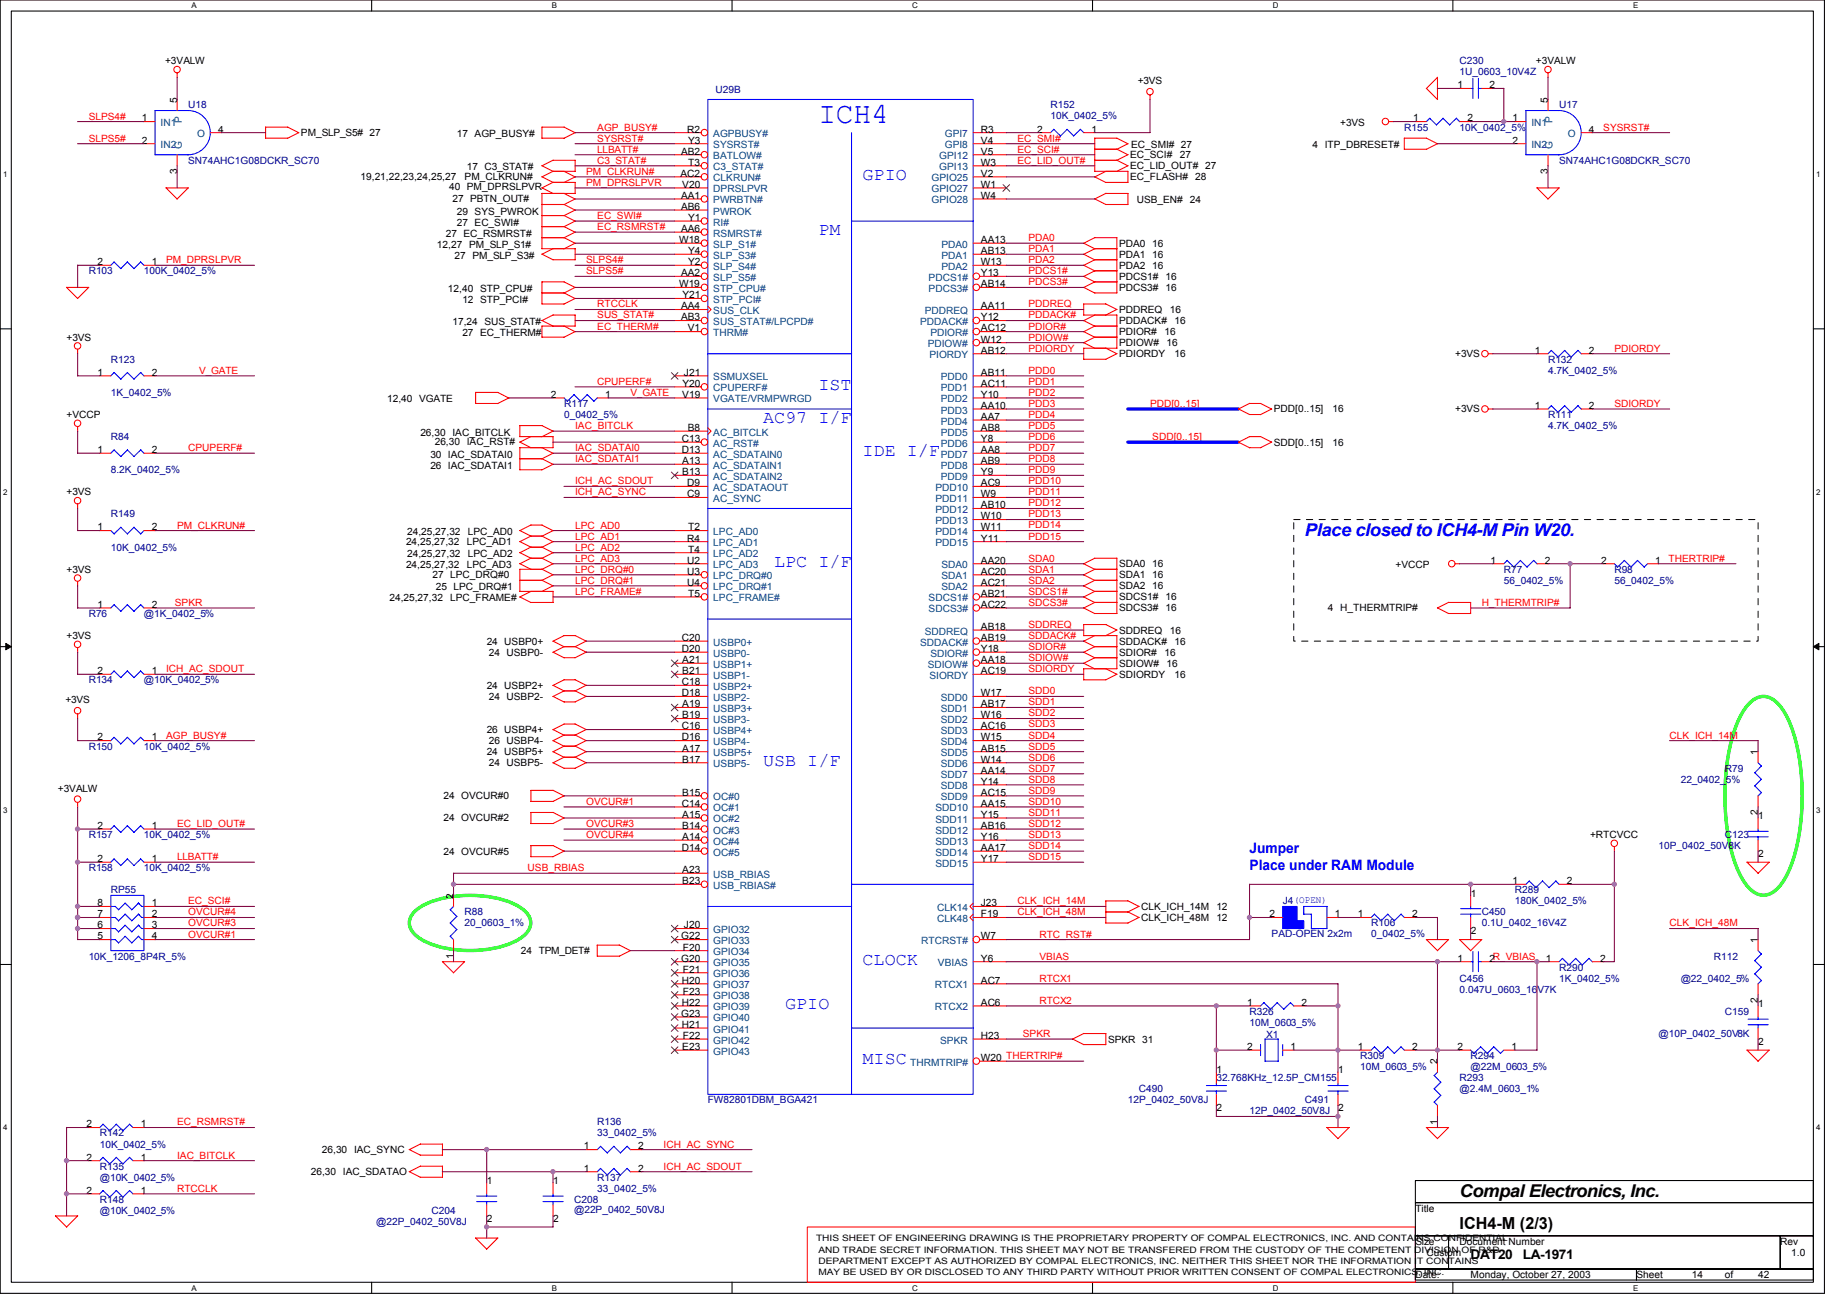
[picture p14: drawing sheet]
<svg xmlns="http://www.w3.org/2000/svg" width="297mm" height="210mm" viewBox="0 0 297 210" stroke-linecap="round" stroke-linejoin="round" font-family="sans-serif">
<defs><g id="words">
<text font-size="4.8" fill="#00f" x="131.6" y="19.9">ICH4</text>
<g font-size="2.8" fill="#00f">
<text x="138.7" y="28.9">GPIO</text>
<text x="131.6" y="37.8">PM</text>
<text x="131.6" y="62.7">IST</text>
<text x="122.7" y="68.1">AC97 I/F</text>
<text x="138.7" y="73.4">IDE I/F</text>
<text x="209.8" y="86.2">Place closed to ICH4-M Pin W20.</text>
<text x="124.5" y="91.2">LPC I/F</text>
<text x="122.7" y="123.2">USB I/F</text>
<text x="138.7" y="155.2">CLOCK</text>
<text x="126.3" y="162.3">GPIO</text>
<text x="138.7" y="171.2">MISC</text>
</g>
<text font-size="2.8" x="234.7" y="192.5">Compal Electronics, Inc.</text>
<text font-size="2.7" x="234.7" y="197.7">ICH4-M (2/3)</text>
<g font-size="2.3" fill="#00f">
<text x="201" y="137.3">Jumper</text>
<text x="201" y="140">Place under RAM Module</text>
</g>
<g font-size="2.1">
<text x="236.5" y="202.5">DAT20</text>
<text x="244.9" y="202.5">LA-1971</text>
</g>
<g font-size="1.6">
<text x="26.5" y="10.3">+3VALW</text>
<text x="247" y="10.3">+3VALW</text>
<text x="28.5" y="16.5" transform="rotate(-90 28.5 16.5)">5</text>
<text x="183" y="13.5">+3VS</text>
<text x="234.4" y="14.2">1</text>
<text x="239.5" y="14.2">2</text>
<text x="248.9" y="16.5" transform="rotate(-90 248.9 16.5)">5</text>
<text x="22.8" y="19.5">1</text>
<text x="22.8" y="23.1">2</text>
<text x="35.1" y="21.3">4</text>
<text x="48.4" y="21.9">PM_SLP_S5# 27</text>
<text x="73.5" y="22.1">17 AGP_BUSY#</text>
<text x="110.5" y="21.3">R2</text>
<text x="110.7" y="23.1">Y3</text>
<text x="157.8" y="21.3">R3</text>
<text x="157.8" y="23.1">V4</text>
<text x="166.8" y="21.3">2</text>
<text x="175.5" y="21.3">1</text>
<text x="181.9" y="23.8">EC_SMI# 27</text>
<text x="211.1" y="23.8">4 ITP_DBRESET#</text>
<text x="215.5" y="20.3">+3VS</text>
<text x="227.3" y="19.5">1</text>
<text x="236" y="19.5">2</text>
<text x="243.3" y="19.5">1</text>
<text x="243.3" y="23.1">2</text>
<text x="255.5" y="21.3">4</text>
<text x="28.5" y="28" transform="rotate(-90 28.5 28)">3</text>
<text x="58" y="29">19,21,22,23,24,25,27</text>
<text x="74.7" y="29">PM_CLKRUN#</text>
<text x="75.1" y="27.4">17 C3_STAT#</text>
<text x="109.4" y="28.4">AC2</text>
<text x="109.5" y="24.9">AB2</text>
<text x="110.7" y="26.6">T3</text>
<text x="157.8" y="24.9">V5</text>
<text x="157.8" y="26.6">W3</text>
<text x="157.8" y="28.4">V2</text>
<text x="181.8" y="29">EC_FLASH#</text>
<text x="181.8" y="25.4">EC_SCI#</text>
<text x="181.8" y="27.2">EC_LID_OUT# 27</text>
<text x="189.8" y="25.4">27</text>
<text x="192.2" y="29">28</text>
<text x="248.9" y="28" transform="rotate(-90 248.9 28)">3</text>
<text x="72.2" y="30.6">40 PM_DPRSLPVR</text>
<text x="72.8" y="32.6">27 PBTN_OUT#</text>
<text x="73.5" y="34.5">29 SYS_PWROK</text>
<text x="109.5" y="32">AA1</text>
<text x="109.5" y="33.8">AB6</text>
<text x="109.7" y="30.2">V20</text>
<text x="110.7" y="35.5">Y1</text>
<text x="157.8" y="30.2">W1</text>
<text x="157.8" y="32">W4</text>
<text x="182.8" y="32.7">USB_EN# 24</text>
<text x="70.3" y="39.8">12,27 PM_SLP_S1#</text>
<text x="71.7" y="38.1">27 EC_RSMRST#</text>
<text x="73.1" y="41.6">27 PM_SLP_S3#</text>
<text x="73.5" y="36.3">27 EC_SWI#</text>
<text x="109.2" y="39.1">W18</text>
<text x="109.5" y="37.3">AA6</text>
<text x="110.7" y="40.9">Y4</text>
<text x="157.8" y="39.1">AA13</text>
<text x="157.8" y="40.9">AB13</text>
<text x="180" y="39.7">PDA0 16</text>
<text x="180" y="41.4">PDA1 16</text>
<text x="15.7" y="42.7">2</text>
<text x="24.4" y="42.7">1</text>
<text x="72" y="46.9">12,40 STP_CPU#</text>
<text x="109.2" y="46.2">W19</text>
<text x="109.5" y="44.4">AA2</text>
<text x="109.8" y="48">Y21</text>
<text x="110.7" y="42.7">Y2</text>
<text x="157.8" y="42.7">W13</text>
<text x="157.8" y="44.4">Y13</text>
<text x="157.8" y="46.2">AB14</text>
<text x="180" y="43.2">PDA2 16</text>
<text x="180" y="45">PDCS1#</text>
<text x="180" y="46.8">PDCS3#</text>
<text x="187.4" y="45">16</text>
<text x="187.4" y="46.8">16</text>
<text x="72.8" y="52.3">17,24 SUS_STAT#</text>
<text x="74.4" y="48.7">12 STP_PCI#</text>
<text x="109.5" y="49.8">AA4</text>
<text x="109.5" y="51.5">AB3</text>
<text x="110.6" y="53.3">V1</text>
<text x="157.8" y="49.8">AA11</text>
<text x="157.8" y="51.5">Y12</text>
<text x="157.8" y="53.3">AC12</text>
<text x="180" y="50.3">PDDREQ</text>
<text x="180" y="52.1">PDDACK#</text>
<text x="180" y="53.9">PDIOR#</text>
<text x="187.3" y="53.9">16</text>
<text x="188.1" y="50.3">16</text>
<text x="188.9" y="52.1">16</text>
<text x="10.7" y="54.8">+3VS</text>
<text x="74.4" y="54.1">27 EC_THERM#</text>
<text x="157.8" y="55.1">W12</text>
<text x="157.8" y="56.9">AB12</text>
<text x="180" y="55.7">PDIOW#</text>
<text x="180" y="57.4">PDIORDY</text>
<text x="187.6" y="55.7">16</text>
<text x="188.9" y="57.4">16</text>
<text x="234" y="57.4">+3VS</text>
<text x="246.8" y="56.9">1</text>
<text x="255.5" y="56.9">2</text>
<text x="15.7" y="60.4">1</text>
<text x="24.4" y="60.4">2</text>
<text x="62.3" y="64.7">12,40 VGATE</text>
<text x="88.6" y="64">2</text>
<text x="97.3" y="64">1</text>
<text x="109.7" y="64">V19</text>
<text x="109.8" y="62.2">Y20</text>
<text x="110" y="60.4">J21</text>
<text x="157.8" y="60.4">AB11</text>
<text x="157.8" y="62.2">AC11</text>
<text x="157.8" y="64">Y10</text>
<text x="157.8" y="65.8">AA10</text>
<text x="246.8" y="65.8">1</text>
<text x="255.5" y="65.8">2</text>
<text x="10.7" y="67.2">+VCCP</text>
<text x="67.6" y="70.1">26,30 IAC_BITCLK</text>
<text x="69.9" y="71.5">26,30 IAC_RST#</text>
<text x="109.6" y="71.1">C13</text>
<text x="110.6" y="69.3">B8</text>
<text x="157.8" y="67.5">AA7</text>
<text x="157.8" y="69.3">AB8</text>
<text x="157.8" y="71.1">Y8</text>
<text x="204.9" y="66.3">PDD[0..15]</text>
<text x="204.9" y="71.7">SDD[0..15]</text>
<text x="214.3" y="66.3">16</text>
<text x="214.3" y="71.7">16</text>
<text x="234" y="66.3">+3VS</text>
<text x="15.7" y="72.9">1</text>
<text x="24.4" y="72.9">2</text>
<text x="69.2" y="73.6">30 IAC_SDATAI0</text>
<text x="69.2" y="75.4">26 IAC_SDATAI1</text>
<text x="109.6" y="72.9">D13</text>
<text x="109.7" y="74.7">A13</text>
<text x="109.7" y="76.4">B13</text>
<text x="157.8" y="72.9">AA8</text>
<text x="157.8" y="74.7">AB9</text>
<text x="157.8" y="76.4">Y9</text>
<text x="10.7" y="79.7">+3VS</text>
<text x="110.5" y="78.2">D9</text>
<text x="110.5" y="80">C9</text>
<text x="157.8" y="78.2">AC9</text>
<text x="157.8" y="80">W9</text>
<text x="157.8" y="81.8">AB10</text>
<text x="157.8" y="83.5">W10</text>
<text x="15.7" y="85.3">1</text>
<text x="24.4" y="85.3">2</text>
<text x="65.3" y="87.7">24,25,27,32</text>
<text x="65.5" y="86.1">24,25,27,32</text>
<text x="65.5" y="89.6">24,25,27,32</text>
<text x="75.1" y="87.7">LPC_AD1</text>
<text x="75.2" y="86.1">LPC_AD0</text>
<text x="75.2" y="89.6">LPC_AD2</text>
<text x="110.5" y="87.1">R4</text>
<text x="110.7" y="85.3">T2</text>
<text x="110.7" y="88.9">T4</text>
<text x="157.8" y="85.3">W11</text>
<text x="157.8" y="87.1">Y11</text>
<text x="10.7" y="92.1">+3VS</text>
<text x="65.3" y="91.4">24,25,27,32</text>
<text x="69.6" y="93">27 LPC_DRQ#0</text>
<text x="70.1" y="95">25 LPC_DRQ#1</text>
<text x="75.1" y="91.4">LPC_AD3</text>
<text x="110.5" y="90.7">U2</text>
<text x="110.5" y="92.4">U3</text>
<text x="110.5" y="94.2">U4</text>
<text x="110.7" y="96">T5</text>
<text x="157.8" y="90.7">AA20</text>
<text x="157.8" y="92.4">AC20</text>
<text x="157.8" y="94.2">AC21</text>
<text x="157.8" y="96">AB21</text>
<text x="180" y="91.2">SDA0 16</text>
<text x="180" y="93">SDA1 16</text>
<text x="180" y="94.8">SDA2 16</text>
<text x="224.4" y="91.4">+VCCP</text>
<text x="239.7" y="90.7">1</text>
<text x="248.4" y="90.7">2</text>
<text x="257.5" y="90.7">2</text>
<text x="266.2" y="90.7">1</text>
<text x="15.7" y="97.8">1</text>
<text x="24.4" y="97.8">2</text>
<text x="62.6" y="96.7">24,25,27,32</text>
<text x="72.4" y="96.7">LPC_FRAME#</text>
<text x="157.8" y="97.8">AC22</text>
<text x="157.8" y="101.3">AB18</text>
<text x="180" y="98.3">SDCS3#</text>
<text x="180" y="96.6">SDCS1#</text>
<text x="180" y="101.9">SDDREQ</text>
<text x="187.4" y="98.3">16</text>
<text x="187.4" y="96.6">16</text>
<text x="188.1" y="101.9">16</text>
<text x="213.6" y="98.3">4 H_THERMTRIP#</text>
<text x="10.7" y="102.8">+3VS</text>
<text x="78.3" y="103.7">24 USBP0+</text>
<text x="78.6" y="105.5">24 USBP0-</text>
<text x="109.6" y="103.1">C20</text>
<text x="109.6" y="104.9">D20</text>
<text x="109.7" y="106.7">A21</text>
<text x="157.8" y="103.1">AB19</text>
<text x="157.8" y="104.9">Y18</text>
<text x="157.8" y="106.7">AA18</text>
<text x="180" y="103.7">SDDACK#</text>
<text x="180" y="107.2">SDIOW#</text>
<text x="180" y="105.5">SDIOR#</text>
<text x="187.3" y="105.5">16</text>
<text x="187.6" y="107.2">16</text>
<text x="188.9" y="103.7">16</text>
<text x="10.5" y="113.1">+3VS</text>
<text x="15.7" y="108.4">2</text>
<text x="24.4" y="108.4">1</text>
<text x="78.3" y="110.8">24 USBP2+</text>
<text x="78.6" y="112.6">24 USBP2-</text>
<text x="109.6" y="110.2">C18</text>
<text x="109.6" y="112">D18</text>
<text x="109.7" y="108.4">B21</text>
<text x="109.7" y="113.8">A19</text>
<text x="157.8" y="108.4">AC19</text>
<text x="157.8" y="112">W17</text>
<text x="157.8" y="113.8">AB17</text>
<text x="180" y="109">SDIORDY</text>
<text x="188.9" y="109">16</text>
<text x="15.7" y="119.1">2</text>
<text x="24.4" y="119.1">1</text>
<text x="78.3" y="117.9">26 USBP4+</text>
<text x="78.6" y="119.7">26 USBP4-</text>
<text x="109.6" y="117.3">C16</text>
<text x="109.6" y="119.1">D16</text>
<text x="109.7" y="115.5">B19</text>
<text x="157.8" y="115.5">W16</text>
<text x="157.8" y="117.3">AC16</text>
<text x="157.8" y="119.1">W15</text>
<text x="78.3" y="121.5">24 USBP5+</text>
<text x="78.6" y="123.2">24 USBP5-</text>
<text x="109.7" y="120.9">A17</text>
<text x="109.7" y="122.7">B17</text>
<text x="157.8" y="120.9">AB15</text>
<text x="157.8" y="122.7">W14</text>
<text x="157.8" y="124.4">AA14</text>
<text x="282.7" y="121.4" transform="rotate(-90 282.7 121.4)">1</text>
<text x="9.3" y="127.3">+3VALW</text>
<text x="71.3" y="128.6">24 OVCUR#0</text>
<text x="109.6" y="129.8">C14</text>
<text x="109.7" y="128">B15</text>
<text x="109.7" y="131.6">A15</text>
<text x="157.8" y="126.2">Y14</text>
<text x="157.8" y="128">AC15</text>
<text x="157.8" y="129.8">AA15</text>
<text x="157.8" y="131.6">Y15</text>
<text x="282.7" y="131.1" transform="rotate(-90 282.7 131.1)">2</text>
<text x="282.8" y="131.8">1</text>
<text x="15.7" y="133.3">2</text>
<text x="24.4" y="133.3">1</text>
<text x="71.3" y="132.1">24 OVCUR#2</text>
<text x="71.3" y="137.5">24 OVCUR#5</text>
<text x="109.6" y="136.9">D14</text>
<text x="109.7" y="133.3">B14</text>
<text x="109.7" y="135.1">A14</text>
<text x="157.8" y="133.3">AB16</text>
<text x="157.8" y="135.1">Y16</text>
<text x="157.8" y="136.9">AA17</text>
<text x="255.7" y="134.8">+RTCVCC</text>
<text x="282.8" y="137.8">2</text>
<text x="15.7" y="138.7">2</text>
<text x="24.4" y="138.7">1</text>
<text x="109.7" y="140.4">A23</text>
<text x="109.7" y="142.2">B23</text>
<text x="157.8" y="138.7">Y17</text>
<text x="243.3" y="142.2">1</text>
<text x="252" y="142.2">2</text>
<text x="15.7" y="145.8">8</text>
<text x="15.7" y="147.6">7</text>
<text x="15.7" y="149.3">6</text>
<text x="24.4" y="145.8">1</text>
<text x="24.4" y="147.6">2</text>
<text x="24.4" y="149.3">3</text>
<text x="72.9" y="144.5" transform="rotate(-90 72.9 144.5)">2</text>
<text x="110" y="149.3">J20</text>
<text x="157.8" y="145.8">J23</text>
<text x="157.8" y="147.6">F19</text>
<text x="183.5" y="148.1">CLK_ICH_48M 12</text>
<text x="183.5" y="146.3">CLK_ICH_14M 12</text>
<text x="204.1" y="147.6">2</text>
<text x="214.6" y="147.6">1</text>
<text x="218.4" y="147.6">1</text>
<text x="227.1" y="147.6">2</text>
<text x="236.5" y="144.2">1</text>
<text x="15.7" y="151.1">5</text>
<text x="24.4" y="151.1">4</text>
<text x="72.9" y="154.2" transform="rotate(-90 72.9 154.2)">1</text>
<text x="83.8" y="153.5">24 TPM_DET#</text>
<text x="109.6" y="151.1">G22</text>
<text x="109.6" y="154.7">G20</text>
<text x="109.8" y="152.9">F20</text>
<text x="157.8" y="151.1">W7</text>
<text x="157.8" y="154.7">Y6</text>
<text x="234.4" y="154.7">1</text>
<text x="236.5" y="150.3">2</text>
<text x="239.5" y="154.7">2R_VBIAS</text>
<text x="248.6" y="154.7">1</text>
<text x="257.3" y="154.7">2</text>
<text x="282.7" y="151.7" transform="rotate(-90 282.7 151.7)">1</text>
<text x="109.6" y="158.2">H20</text>
<text x="109.6" y="161.8">H22</text>
<text x="109.8" y="156.4">F21</text>
<text x="109.8" y="160">F23</text>
<text x="157.8" y="158.2">AC7</text>
<text x="157.8" y="161.8">AC6</text>
<text x="200.6" y="161.8">1</text>
<text x="209.3" y="161.8">2</text>
<text x="282.7" y="161.4" transform="rotate(-90 282.7 161.4)">2</text>
<text x="282.8" y="162">1</text>
<text x="109.6" y="163.6">G23</text>
<text x="109.6" y="165.3">H21</text>
<text x="109.8" y="167.1">F22</text>
<text x="157.8" y="167.1">H23</text>
<text x="178.2" y="167.7">SPKR 31</text>
<text x="109.7" y="168.9">E23</text>
<text x="157.8" y="170.7">W20 THERTRIP#</text>
<text x="195.6" y="172.7">1</text>
<text x="200.6" y="168.9">2</text>
<text x="207.5" y="168.9">1</text>
<text x="215.2" y="172.7">1</text>
<text x="218.4" y="168.9">1</text>
<text x="227.1" y="168.9">2</text>
<text x="231.2" y="171.2" transform="rotate(-90 231.2 171.2)">2</text>
<text x="234.4" y="168.9">2</text>
<text x="243.1" y="168.9">1</text>
<text x="282.8" y="168">2</text>
<text x="195.6" y="178.7">2</text>
<text x="215.2" y="178.7">2</text>
<text x="13.9" y="181.3">2</text>
<text x="22.6" y="181.3">1</text>
<text x="51.8" y="185.5">26,30 IAC_SYNC</text>
<text x="93.9" y="184.9">1</text>
<text x="102.6" y="184.9">2</text>
<text x="231.2" y="180.9" transform="rotate(-90 231.2 180.9)">1</text>
<text x="13.9" y="186.7">2</text>
<text x="22.6" y="186.7">1</text>
<text x="50" y="189">26,30 IAC_SDATAO</text>
<text x="78.3" y="190.4">1</text>
<text x="89" y="190.4">1</text>
<text x="93.9" y="188.4">1</text>
<text x="102.6" y="188.4">2</text>
<text x="13.9" y="192">2</text>
<text x="22.6" y="192">1</text>
<text x="78.3" y="196.5">2</text>
<text x="89" y="196.5">2</text>
<text x="227.6" y="194.9">Title</text>
<text x="227.6" y="200.2">Size</text>
<text x="229.4" y="202">Custom</text>
<text x="234.7" y="200.2">Document Number</text>
<text x="286.3" y="200.2">Rev</text>
<text x="288.1" y="202">1.0</text>
<text x="227.6" y="205.5">Date:</text>
<text x="236.5" y="205.5">Monday, October 27, 2003</text>
<text x="263.2" y="205.5">Sheet</text>
<text x="272.1" y="205.5">14</text>
<text x="277.4" y="205.5">of</text>
<text x="282.7" y="205.5">42</text>
</g>
<g font-size="1.6" fill="#000080">
<text x="234.7" y="10.3">C230</text>
<text x="30.3" y="17.4">U18</text>
<text x="115.1" y="14.9">U29B</text>
<text x="168.9" y="17.4">R152</text>
<text x="234.7" y="12.1">1U_0603_10V4Z</text>
<text x="250.7" y="17.4">U17</text>
<text x="168.9" y="19.2">10K_0402_5%</text>
<text x="225.8" y="21">R155</text>
<text x="234.7" y="21">10K_0402_5%</text>
<text x="30.3" y="26.3">SN74AHC1G08DCKR_SC70</text>
<text x="250.7" y="26.3">SN74AHC1G08DCKR_SC70</text>
<text x="14.3" y="44.1">R103</text>
<text x="23.2" y="44.1">100K_0402_5%</text>
<text x="17.8" y="58.3">R123</text>
<text x="249" y="58.3">R132</text>
<text x="17.8" y="63.7">1K_0402_5%</text>
<text x="90.7" y="65.4">R117</text>
<text x="249" y="60.1">4.7K_0402_5%</text>
<text x="17.8" y="70.8">R84</text>
<text x="90.7" y="67.2">0_0402_5%</text>
<text x="249" y="67.2">R111</text>
<text x="249" y="69">4.7K_0402_5%</text>
<text x="17.8" y="76.1">8.2K_0402_5%</text>
<text x="17.8" y="83.2">R149</text>
<text x="17.8" y="88.6">10K_0402_5%</text>
<text x="241.8" y="92.1">R77</text>
<text x="241.8" y="93.9">56_0402_5%</text>
<text x="259.6" y="92.1">R98</text>
<text x="259.6" y="93.9">56_0402_5%</text>
<text x="14.3" y="99.2">R76</text>
<text x="23.2" y="99.2">@1K_0402_5%</text>
<text x="14.3" y="109.9">R134</text>
<text x="23.2" y="109.9">@10K_0402_5%</text>
<text x="14.3" y="120.6">R150</text>
<text x="23.2" y="120.6">10K_0402_5%</text>
<text x="270.3" y="125.9">22_0402_5%</text>
<text x="277.4" y="124.1">R79</text>
<text x="14.3" y="134.8">R157</text>
<text x="23.2" y="134.8">10K_0402_5%</text>
<text x="266.7" y="136.6">10P_0402_50V8K</text>
<text x="277.4" y="134.8">C123</text>
<text x="14.3" y="140.1">R158</text>
<text x="17.8" y="143.7">RP55</text>
<text x="23.2" y="140.1">10K_0402_5%</text>
<text x="243.6" y="143.7">R289</text>
<text x="74.7" y="147.2">R88</text>
<text x="74.7" y="149">20_0603_1%</text>
<text x="206.3" y="145.5">J4(OPEN)</text>
<text x="220.5" y="149">R106</text>
<text x="238.3" y="147.2">C450</text>
<text x="238.3" y="149">0.1U_0402_16V4Z</text>
<text x="243.6" y="145.5">180K_0402_5%</text>
<text x="14.3" y="154.3">10K_1206_8P4R_5%</text>
<text x="204.5" y="150.8">PAD-OPEN 2x2m</text>
<text x="220.5" y="150.8">0_0402_5%</text>
<text x="275.6" y="154.3">R112</text>
<text x="234.7" y="157.9">C456</text>
<text x="234.7" y="159.7">0.047U_0603_16V7K</text>
<text x="250.7" y="156.1">R290</text>
<text x="250.7" y="157.9">1K_0402_5%</text>
<text x="270.3" y="157.9">@22_0402_5%</text>
<text x="201" y="163.2">R326</text>
<text x="201" y="165">10M_0603_5%</text>
<text x="203.6" y="167">X1</text>
<text x="266.7" y="166.8">@10P_0402_50V8K</text>
<text x="277.4" y="163.2">C159</text>
<text x="195.6" y="173.9">32.768KHz_12.5P_CM155</text>
<text x="218.7" y="170.3">R309</text>
<text x="218.7" y="172.1">10M_0603_5%</text>
<text x="234.7" y="173.9">R293</text>
<text x="236.5" y="170.3">R294</text>
<text x="236.5" y="172.1">@22M_0603_5%</text>
<text x="113.8" y="177.5">FW82801DBM_BGA421</text>
<text x="181.4" y="177.5">12P_0402_50V8J</text>
<text x="183.2" y="175.7">C490</text>
<text x="201" y="179.2">12P_0402_50V8J</text>
<text x="209.8" y="177.5">C491</text>
<text x="234.7" y="175.7">@2.4M_0603_1%</text>
<text x="16" y="182.8">R142</text>
<text x="16" y="184.6">10K_0402_5%</text>
<text x="96.1" y="181">R136</text>
<text x="96.1" y="182.8">33_0402_5%</text>
<text x="16" y="188.1">R135</text>
<text x="16" y="189.9">@10K_0402_5%</text>
<text x="96.1" y="189.9">R137</text>
<text x="96.1" y="191.7">33_0402_5%</text>
<text x="16" y="193.5">R148</text>
<text x="16" y="195.2">@10K_0402_5%</text>
<text x="60.5" y="197">@22P_0402_50V8J</text>
<text x="69.4" y="195.2">C204</text>
<text x="92.3" y="193.5">C208</text>
<text x="92.3" y="195.1">@22P_0402_50V8J</text>
</g>
<g font-size="1.6" fill="#f00">
<text x="14.3" y="19.2">SLPS4#</text>
<text x="14.3" y="22.8">SLPS5#</text>
<text x="96.1" y="22.8">SYSRST#</text>
<text x="96.1" y="21">AGP_BUSY#</text>
<text x="163.6" y="22.8">EC_SMI#</text>
<text x="257.8" y="21">SYSRST#</text>
<text x="94.3" y="29.9">PM_DPRSLPVR</text>
<text x="94.3" y="28.1">PM_CLKRUN#</text>
<text x="96.1" y="24.6">LLBATT#</text>
<text x="96.1" y="26.3">C3_STAT#</text>
<text x="163.6" y="26.3">EC_LID_OUT#</text>
<text x="163.6" y="24.6">EC_SCI#</text>
<text x="96.1" y="35.2">EC_SWI#</text>
<text x="96.1" y="37">EC_RSMRST#</text>
<text x="165.4" y="38.8">PDA0</text>
<text x="165.4" y="40.6">PDA1</text>
<text x="26.7" y="42.3">PM_DPRSLPVR</text>
<text x="94.3" y="42.3">SLPS4#</text>
<text x="94.3" y="44.1">SLPS5#</text>
<text x="165.4" y="42.3">PDA2</text>
<text x="165.4" y="44.1">PDCS1#</text>
<text x="165.4" y="45.9">PDCS3#</text>
<text x="96.1" y="49.4">RTCCLK</text>
<text x="96.1" y="51.2">SUS_STAT#</text>
<text x="96.1" y="53">EC_THERM#</text>
<text x="165.4" y="49.4">PDDREQ</text>
<text x="165.4" y="51.2">PDDACK#</text>
<text x="165.4" y="53">PDIOR#</text>
<text x="165.4" y="54.8">PDIOW#</text>
<text x="165.4" y="56.6">PDIORDY</text>
<text x="259.6" y="56.6">PDIORDY</text>
<text x="32" y="60.1">V_GATE</text>
<text x="96.1" y="61.9">CPUPERF#</text>
<text x="101.4" y="63.7">V_GATE</text>
<text x="165.4" y="60.1">PDD0</text>
<text x="165.4" y="61.9">PDD1</text>
<text x="165.4" y="63.7">PDD2</text>
<text x="165.4" y="65.4">PDD3</text>
<text x="185" y="65.5">PDD[0..15]</text>
<text x="259.6" y="65.5">SDIORDY</text>
<text x="92.5" y="69">IAC_BITCLK</text>
<text x="165.4" y="67.2">PDD4</text>
<text x="165.4" y="69">PDD5</text>
<text x="165.4" y="70.8">PDD6</text>
<text x="185.3" y="70.8">SDD[0..15]</text>
<text x="30.3" y="72.6">CPUPERF#</text>
<text x="92.5" y="77.9">ICH_AC_SDOUT</text>
<text x="92.5" y="72.6">IAC_SDATAI0</text>
<text x="92.5" y="74.3">IAC_SDATAI1</text>
<text x="165.4" y="72.6">PDD7</text>
<text x="165.4" y="74.3">PDD8</text>
<text x="165.4" y="76.1">PDD9</text>
<text x="165.4" y="77.9">PDD10</text>
<text x="92.5" y="79.7">ICH_AC_SYNC</text>
<text x="165.4" y="79.7">PDD11</text>
<text x="165.4" y="81.5">PDD12</text>
<text x="165.4" y="83.2">PDD13</text>
<text x="28.5" y="85">PM_CLKRUN#</text>
<text x="92.5" y="86.8">LPC_AD1</text>
<text x="92.5" y="88.6">LPC_AD2</text>
<text x="92.5" y="85">LPC_AD0</text>
<text x="165.4" y="85">PDD14</text>
<text x="165.4" y="86.8">PDD15</text>
<text x="92.5" y="90.3">LPC_AD3</text>
<text x="92.5" y="95.7">LPC_FRAME#</text>
<text x="92.5" y="92.1">LPC_DRQ#0</text>
<text x="92.5" y="93.9">LPC_DRQ#1</text>
<text x="165.4" y="90.3">SDA0</text>
<text x="165.4" y="95.7">SDCS1#</text>
<text x="165.4" y="93.9">SDA2</text>
<text x="165.4" y="92.1">SDA1</text>
<text x="268.3" y="90.3">THERTRIP#</text>
<text x="28.1" y="97.5">SPKR</text>
<text x="165.4" y="97.5">SDCS3#</text>
<text x="165.4" y="101">SDDREQ</text>
<text x="238.3" y="97.5">H_THERMTRIP#</text>
<text x="165.4" y="102.8">SDDACK#</text>
<text x="165.4" y="104.6">SDIOR#</text>
<text x="165.4" y="106.3">SDIOW#</text>
<text x="26.7" y="108.1">ICH_AC_SDOUT</text>
<text x="165.4" y="111.7">SDD0</text>
<text x="165.4" y="113.5">SDD1</text>
<text x="165.4" y="108.1">SDIORDY</text>
<text x="26.7" y="118.8">AGP_BUSY#</text>
<text x="165.4" y="115.2">SDD2</text>
<text x="165.4" y="117">SDD3</text>
<text x="165.4" y="118.8">SDD4</text>
<text x="268.5" y="118.8">CLK_ICH_14M</text>
<text x="165.4" y="120.6">SDD5</text>
<text x="165.4" y="122.3">SDD6</text>
<text x="165.4" y="124.1">SDD7</text>
<text x="165.4" y="125.9">SDD8</text>
<text x="94.3" y="129.5">OVCUR#1</text>
<text x="165.4" y="127.7">SDD9</text>
<text x="165.4" y="129.5">SDD10</text>
<text x="165.4" y="131.2">SDD11</text>
<text x="28.5" y="133">EC_LID_OUT#</text>
<text x="94.3" y="134.8">OVCUR#4</text>
<text x="94.3" y="133">OVCUR#3</text>
<text x="165.4" y="133">SDD12</text>
<text x="165.4" y="134.8">SDD13</text>
<text x="165.4" y="136.6">SDD14</text>
<text x="28.5" y="138.3">LLBATT#</text>
<text x="84.9" y="140.1">USB_RBIAS</text>
<text x="165.4" y="138.3">SDD15</text>
<text x="30.3" y="145.5">EC_SCI#</text>
<text x="30.3" y="149">OVCUR#3</text>
<text x="30.3" y="147.2">OVCUR#4</text>
<text x="163.6" y="147.2">CLK_ICH_48M</text>
<text x="163.6" y="145.5">CLK_ICH_14M</text>
<text x="268.5" y="149">CLK_ICH_48M</text>
<text x="30.3" y="150.8">OVCUR#1</text>
<text x="167.2" y="154.4">VBIAS</text>
<text x="167.2" y="150.8">RTC_RST#</text>
<text x="167.2" y="161.5">RTCX2</text>
<text x="167.2" y="157.9">RTCX1</text>
<text x="164.5" y="166.8">SPKR</text>
<text x="28.5" y="181">EC_RSMRST#</text>
<text x="106.7" y="184.6">ICH_AC_SYNC</text>
<text x="28.5" y="191.7">RTCCLK</text>
<text x="28.5" y="186.4">IAC_BITCLK</text>
<text x="106.7" y="188.1">ICH_AC_SDOUT</text>
</g>
<g font-size="1.6" fill="#004080">
<text x="25.8" y="20.3">IN1</text>
<text x="25.8" y="23.8">IN2</text>
<text x="29.2" y="19.7" transform="rotate(-90 29.2 19.7)">P</text>
<text x="31.7" y="22.1">O</text>
<text x="114.7" y="22.1">AGPBUSY#</text>
<text x="114.7" y="23.8">SYSRST#</text>
<text x="152" y="22.1">GPI7</text>
<text x="152" y="23.8">GPI8</text>
<text x="246.3" y="20.3">IN1</text>
<text x="246.3" y="23.8">IN2</text>
<text x="249.7" y="19.7" transform="rotate(-90 249.7 19.7)">P</text>
<text x="252.2" y="22.1">O</text>
<text x="29.2" y="24" transform="rotate(-90 29.2 24)">G</text>
<text x="114.7" y="25.6">BATLOW#</text>
<text x="114.7" y="27.4">C3_STAT#</text>
<text x="114.7" y="29.2">CLKRUN#</text>
<text x="149.8" y="29.2">GPIO25</text>
<text x="151.1" y="25.6">GPI12</text>
<text x="151.1" y="27.4">GPI13</text>
<text x="249.7" y="24" transform="rotate(-90 249.7 24)">G</text>
<text x="114.7" y="30.9">DPRSLPVR</text>
<text x="114.7" y="32.7">PWRBTN#</text>
<text x="114.7" y="34.5">PWROK</text>
<text x="149.8" y="30.9">GPIO27</text>
<text x="149.8" y="32.7">GPIO28</text>
<text x="114.7" y="36.3">RI#</text>
<text x="114.7" y="38.1">RSMRST#</text>
<text x="114.7" y="39.8">SLP_S1#</text>
<text x="114.7" y="41.6">SLP_S3#</text>
<text x="151.4" y="39.8">PDA0</text>
<text x="151.4" y="41.6">PDA1</text>
<text x="114.7" y="43.4">SLP_S4#</text>
<text x="114.7" y="45.2">SLP_S5#</text>
<text x="114.7" y="46.9">STP_CPU#</text>
<text x="149.3" y="45.2">PDCS1#</text>
<text x="149.3" y="47">PDCS3#</text>
<text x="151.4" y="43.4">PDA2</text>
<text x="114.7" y="48.7">STP_PCI#</text>
<text x="114.7" y="50.5">SUS_CLK</text>
<text x="114.7" y="52.3">SUS_STAT#/LPCPD#</text>
<text x="148" y="52.3">PDDACK#</text>
<text x="148.7" y="50.5">PDDREQ</text>
<text x="114.7" y="54.1">THRM#</text>
<text x="149.2" y="55.8">PDIOW#</text>
<text x="149.5" y="57.6">PIORDY</text>
<text x="149.6" y="54.1">PDIOR#</text>
<text x="114.7" y="61.2">SSMUXSEL</text>
<text x="114.7" y="63">CPUPERF#</text>
<text x="114.7" y="64.7">VGATE/VRMPWRGD</text>
<text x="151.3" y="61.2">PDD0</text>
<text x="151.3" y="63">PDD1</text>
<text x="151.3" y="64.7">PDD2</text>
<text x="114.7" y="70.1">AC_BITCLK</text>
<text x="114.7" y="71.8">AC_RST#</text>
<text x="151.3" y="66.5">PDD3</text>
<text x="151.3" y="68.3">PDD4</text>
<text x="151.3" y="70.1">PDD5</text>
<text x="151.3" y="71.8">PDD6</text>
<text x="114.7" y="73.6">AC_SDATAIN0</text>
<text x="114.7" y="75.4">AC_SDATAIN1</text>
<text x="114.7" y="77.2">AC_SDATAIN2</text>
<text x="151.3" y="73.6">PDD7</text>
<text x="151.3" y="75.4">PDD8</text>
<text x="151.3" y="77.2">PDD9</text>
<text x="114.7" y="79">AC_SDATAOUT</text>
<text x="114.7" y="80.7">AC_SYNC</text>
<text x="150.4" y="79">PDD10</text>
<text x="150.4" y="80.7">PDD11</text>
<text x="150.4" y="82.5">PDD12</text>
<text x="114.7" y="86.1">LPC_AD0</text>
<text x="114.7" y="87.8">LPC_AD1</text>
<text x="114.7" y="89.6">LPC_AD2</text>
<text x="150.4" y="84.3">PDD13</text>
<text x="150.4" y="86.1">PDD14</text>
<text x="150.4" y="87.8">PDD15</text>
<text x="114.7" y="91.4">LPC_AD3</text>
<text x="114.7" y="93.2">LPC_DRQ#0</text>
<text x="114.7" y="95">LPC_DRQ#1</text>
<text x="151.4" y="91.4">SDA0</text>
<text x="151.4" y="93.2">SDA1</text>
<text x="151.4" y="95">SDA2</text>
<text x="114.7" y="96.7">LPC_FRAME#</text>
<text x="149.3" y="96.7">SDCS1#</text>
<text x="149.3" y="98.5">SDCS3#</text>
<text x="114.7" y="103.8">USBP0+</text>
<text x="114.7" y="105.6">USBP0-</text>
<text x="114.7" y="107.4">USBP1+</text>
<text x="148" y="103.8">SDDACK#</text>
<text x="148.7" y="102.1">SDDREQ</text>
<text x="149.2" y="107.4">SDIOW#</text>
<text x="149.6" y="105.6">SDIOR#</text>
<text x="114.7" y="109.2">USBP1-</text>
<text x="114.7" y="111">USBP2+</text>
<text x="114.7" y="112.7">USBP2-</text>
<text x="149.5" y="109.2">SIORDY</text>
<text x="151.3" y="112.7">SDD0</text>
<text x="114.7" y="114.5">USBP3+</text>
<text x="114.7" y="116.3">USBP3-</text>
<text x="114.7" y="118.1">USBP4+</text>
<text x="114.7" y="119.8">USBP4-</text>
<text x="151.3" y="114.5">SDD1</text>
<text x="151.3" y="116.3">SDD2</text>
<text x="151.3" y="118.1">SDD3</text>
<text x="151.3" y="119.9">SDD4</text>
<text x="114.7" y="121.6">USBP5+</text>
<text x="114.7" y="123.4">USBP5-</text>
<text x="151.3" y="121.6">SDD5</text>
<text x="151.3" y="123.4">SDD6</text>
<text x="151.3" y="125.2">SDD7</text>
<text x="114.7" y="128.7">OC#0</text>
<text x="114.7" y="130.5">OC#1</text>
<text x="150.4" y="130.5">SDD10</text>
<text x="151.3" y="127">SDD8</text>
<text x="151.3" y="128.7">SDD9</text>
<text x="114.7" y="132.3">OC#2</text>
<text x="114.7" y="134.1">OC#3</text>
<text x="114.7" y="135.9">OC#4</text>
<text x="114.7" y="137.6">OC#5</text>
<text x="150.4" y="132.3">SDD11</text>
<text x="150.4" y="134.1">SDD12</text>
<text x="150.4" y="135.9">SDD13</text>
<text x="150.4" y="137.6">SDD14</text>
<text x="114.7" y="141.2">USB_RBIAS</text>
<text x="114.7" y="143">USB_RBIAS#</text>
<text x="150.4" y="139.4">SDD15</text>
<text x="150.7" y="146.5">CLK14</text>
<text x="150.7" y="148.3">CLK48</text>
<text x="114.7" y="150.1">GPIO32</text>
<text x="114.7" y="151.9">GPIO33</text>
<text x="114.7" y="153.6">GPIO34</text>
<text x="114.7" y="155.4">GPIO35</text>
<text x="148.2" y="151.9">RTCRST#</text>
<text x="150.9" y="155.4">VBIAS</text>
<text x="114.7" y="157.2">GPIO36</text>
<text x="114.7" y="159">GPIO37</text>
<text x="114.7" y="160.7">GPIO38</text>
<text x="150.4" y="159">RTCX1</text>
<text x="114.7" y="162.5">GPIO39</text>
<text x="114.7" y="164.3">GPIO40</text>
<text x="114.7" y="166.1">GPIO41</text>
<text x="114.7" y="167.9">GPIO42</text>
<text x="150.4" y="162.5">RTCX2</text>
<text x="151.2" y="167.9">SPKR</text>
<text x="114.7" y="169.6">GPIO43</text>
<text x="146.4" y="171.4">THRMTRIP#</text>
</g>
<g font-size="1.4">
<text x="131.3" y="199.7">THIS SHEET OF ENGINEERING DRAWING IS THE PROPRIETARY PROPERTY OF COMPAL ELECTRONICS, INC. AND CONTAINS CONFIDENTIAL</text>
<text x="131.6" y="203.2">DEPARTMENT EXCEPT AS AUTHORIZED BY COMPAL ELECTRONICS, INC. NEITHER THIS SHEET NOR THE INFORMATION IT CONTAINS</text>
<text x="131.6" y="201.5">AND TRADE SECRET INFORMATION. THIS SHEET MAY NOT BE TRANSFERED FROM THE CUSTODY OF THE COMPETENT DIVISION OF R&amp;D</text>
<text x="131.6" y="205">MAY BE USED BY OR DISCLOSED TO ANY THIRD PARTY WITHOUT PRIOR WRITTEN CONSENT OF COMPAL ELECTRONICS, INC.</text>
</g>
<g font-size="1.3">
<text x="30.8" y="1.3">A</text>
<text x="88.7" y="1.3">B</text>
<text x="146.7" y="1.3">C</text>
<text x="204.7" y="1.3">D</text>
<text x="262.6" y="1.3">E</text>
<text x=".5" y="28.5">1</text>
<text x="292.1" y="28.5">1</text>
<text x=".5" y="79.6">2</text>
<text x="292.1" y="79.6">2</text>
<text x=".5" y="130.7">3</text>
<text x="292.1" y="130.7">3</text>
<text x=".5" y="181.8">4</text>
<text x="292.1" y="181.8">4</text>
<text x="30.8" y="207.6">A</text>
<text x="88.7" y="207.6">B</text>
<text x="146.7" y="207.6">C</text>
<text x="204.7" y="207.6">D</text>
<text x="262.6" y="207.6">E</text>
</g>
</g></defs>
<path d="M0 0h293.4v208h-293.4zM1.8 1.8h289.8v204.4h-289.8z" fill="none" stroke="#000" stroke-width=".17"/>
<g fill="#fff">
<path d="M30.8 .2h.8v1.4h-.8z"/>
<path d="M30.8 206.4h.8v1.5h-.8z"/>
</g>
<path d="M59.8 0v1.8M59.8 206.2v1.8" fill="none" stroke="#000" stroke-width=".17"/>
<g fill="#fff">
<path d="M88.7 .2h.9v1.4h-.9z"/>
<path d="M88.7 206.4h.9v1.5h-.9z"/>
</g>
<path d="M117.7 0v1.8M117.7 206.2v1.8" fill="none" stroke="#000" stroke-width=".17"/>
<g fill="#fff">
<path d="M146.7 .2h.9v1.4h-.9z"/>
<path d="M146.7 206.4h.9v1.5h-.9z"/>
</g>
<path d="M175.7 0v1.8M175.7 206.2v1.8" fill="none" stroke="#000" stroke-width=".17"/>
<g fill="#fff">
<path d="M204.7 .2h.9v1.4h-.9z"/>
<path d="M204.7 206.4h.9v1.5h-.9z"/>
</g>
<path d="M233.7 0v1.8M233.7 206.2v1.8" fill="none" stroke="#000" stroke-width=".17"/>
<g fill="#fff">
<path d="M262.6 .2h.9v1.4h-.9z"/>
<path d="M262.6 206.4h.9v1.5h-.9z"/>
<path d="M.5 27.3h.7v1.4h-.7z"/>
<path d="M292.1 27.3h.7v1.4h-.7z"/>
<path d="M.5 78.4h.7v1.5h-.7z"/>
<path d="M292.1 78.4h.7v1.5h-.7z"/>
</g>
<path d="M0 52.9h1.8M291.6 52.9h1.8" fill="none" stroke="#000" stroke-width=".17"/>
<g fill="#fff">
<path d="M.5 129.6h.7v1.4h-.7z"/>
<path d="M292.1 129.6h.7v1.4h-.7z"/>
</g>
<path d="M0 104h1.8M291.6 104h1.8" fill="none" stroke="#000" stroke-width=".17"/>
<path d="M.9 103.5l.9 .5-.9 .5zM291.6 104l.9-.5v1z" fill="#000" stroke="#000" stroke-width=".16"/>
<g fill="#fff">
<path d="M.5 180.7h.7v1.4h-.7z"/>
<path d="M292.1 180.7h.7v1.4h-.7z"/>
</g>
<path d="M0 155.1h1.8M291.6 155.1h1.8M227.6 189.9h64v3.5h-64zM227.6 193.4h64v5.4h-64zM227.6 198.8h5.4v5.3h-5.4zM233 198.8h53.3v5.3h-53.3zM286.3 198.8h5.3v5.3h-5.3zM227.6 204.1h35.6v1.8h-35.6zM263.2 204.1h28.4v1.8h-28.4z" fill="none" stroke="#000" stroke-width=".17"/>
<g fill="none" stroke="#f00" stroke-width=".17">
<path d="M23.2 19.6h1.7M28.5 11.7v.8M28.5 16v1.8M185 15.3v.7M223.3 19.6h.8M227.6 19.6h1.8M229.4 14.2l1.8 1.8M231.2 12.4v3.6M231.2 12.4l-1.8 1.8M234.7 19.6h1.8M234.7 14.2h1.8M238.3 14.2h1.8"/>
<path d="M243.6 19.6h1.8M249 11.7v.8M249 16v1.8M23.2 23.1h1.7M26.7 30.2l1.8 1.8M26.7 30.2h3.6l-1.8 1.8M28.5 24.9v1.8M33.8 21.3h1.8M42.7 20.4h3.6l1.8 1M42.7 20.4v1.8h3.6M48 21.3l-1.8 .9M87.1 28.4l1.8 .9h3.6v1.8h-5.3"/>
<path d="M87.1 26.6l1.8 1h3.6M87.1 30.2l1.8 .9M87.1 32.9h3.6M87.1 34.7h3.6M87.1 36.4h3.6M87.1 38.2h3.6M87.2 20.4h3.5M87.2 20.4v1.8M87.2 31.1v8.9M88.9 25.8h3.6v1.8M89 25.8l-1.8 .9M89 27.5l-1.8 .9"/>
<path d="M89 29.3l-1.8 .9M89 40l-1.8 .9M90.7 20.4l1.8 1-1.8 .8h-3.6M90.7 27.6l1.8 .9-1.8 .9M90.7 31.1l1.8 .9M90.7 32.9l1.8 .9M90.7 34.7l1.8 .9M92.5 32l-1.8 .9M92.5 33.8l-1.8 .9M92.5 35.6l-1.8 .9 1.8 .9-1.8 .8 1.8 .9-1.8 .9M108.5 30.2h5.3M108.5 23.1h5.3"/>
<path d="M108.5 21.3h4.3M108.5 24.9h4.3M108.5 26.7h4.3M108.5 28.4h4.3M108.5 32h4.3M108.5 33.8h5.3M108.5 35.6h4.3M108.5 37.3h4.3M108.5 39.1h4.3M156.5 30.2h5.3M156.5 23.1h5.3M156.5 21.3h5.3"/>
<path d="M156.5 24.9h5.3M156.5 26.7h5.3M156.5 28.4h5.3M156.5 32h5.3M156.5 39.1h5.3M167.2 21.3h1.7M174.3 21.3h1.8M174.3 39.1l1.8 .9M176 25.8h3.6M176 32l1.8 .9h3.6M176 38.2h3.6M176 24h3.6"/>
<path d="M176.1 22.2h3.5M176.1 27.6h5.3v1.7h-3.6M176.1 28.4l1.8 1M176.1 22.2v5.4M176.1 38.2l-1.8 .9M177.8 31.1h3.6v1.8M177.8 27.6l-1.8 .9M177.9 31.1l-1.8 .9M179.6 24l1.8 .9-1.8 .9 1.8 .9-1.8 .9M179.6 38.2v8.9M179.6 22.2l1.8 .9-1.8 .9M225.8 22.2h3.6l1.8 .9-1.8 .9"/>
<path d="M225.8 22.2v1.8h3.6M243.6 23.1h1.8M247.2 30.2l1.8 1.8M247.2 30.2h3.6M249 24.9v1.8M250.7 30.2l-1.8 1.8M254.3 21.3h1.8M10.7 46.2l1.8 1.8M10.7 46.2h3.6l-1.8 1.8M12.5 56.2v.7M16 42.7h1.8M23.2 42.7h1.7"/>
<path d="M87.1 40h5.4v1.8M87.1 51.5l1.8 1M87.1 40.9l1.8 .9h3.6M87.1 47.1h3.6M87.1 48.9h3.6M87.2 45.3v3.6M87.2 52.4v1.8M87.2 45.3h3.5M88.9 50.7h3.6v1.8h-5.3M89 50.7l-1.8 .9M90.7 52.5l1.8 .8-1.8 .9h-3.6M90.7 45.3l1.8 .9-1.8 .9 1.8 .9"/>
<path d="M92.5 48l-1.8 .9M108.5 46.2h4.3M108.5 42.7h4.3M108.5 40.9h4.3M108.5 44.4h4.3M108.5 48h4.3M108.5 49.8h5.3M108.5 51.6h4.3M108.5 53.3h4.3M113.8 49.3l.6 .5-.6 .5M156.5 56.9h5.3M156.5 42.7h5.3"/>
<path d="M156.5 40.9h5.3M156.5 49.8h5.3M157.6 46.2h4.2M157.6 44.4h4.2M157.6 51.6h4.2M157.6 53.3h4.2M157.6 55.1h4.2M174.3 48.9h3.5l1.8 .9M174.3 56h5.3M174.3 50.7h5.3v5.3M174.3 40.9l1.8 .9M174.3 42.7l1.8 .9"/>
<path d="M174.3 44.4l1.8 1M174.3 46.2l1.8 .9M174.3 48.9v1.8M174.3 56v1.8M174.3 51.6l1.8 .9M174.3 53.3l1.8 1M174.3 55.1l1.8 .9M174.3 57.8h3.6M176 52.5h3.6M176 40h3.6M176 41.8h3.6M176 43.6h3.6"/>
<path d="M176 45.3h3.6M176 54.2h3.6M176.1 40l-1.8 .9M176.1 41.8l-1.8 .9M176.1 43.6l-1.8 .9M176.1 45.3l-1.8 .9M176.1 47.1h3.5M176.1 50.7l-1.8 .9M176.1 52.5l-1.8 .9M176.1 54.2l-1.8 .9M177.8 56l1.8 .9M179.6 49.8l-1.8 .9"/>
<path d="M179.6 56.9l-1.8 .9M239.3 56.9h.8M247.2 56.9h1.8M254.3 56.9h1.8M12.5 68.6v.8M16 60.5h1.8M16 72.9h1.8M23.2 60.5h1.7M23.2 72.9h1.7M76.5 64.9h3.5M76.5 63.1h3.6M76.5 63.1v1.8"/>
<path d="M80 63.1l1.8 .9M81.8 64l-1.8 .9M83.6 73.8h3.6l1.8 .9M83.6 71.1l1.8 .9M83.6 68.5h3.6l1.8 .9M83.6 68.4v1.8h5.4M83.6 72v3.6h3.6M83.6 72h5.3M85.4 70.2l-1.8 .9M87.2 72l1.8 .9M88.9 64h1.8M88.9 70.2v1.8"/>
<path d="M88.9 69.3l-1.8 1M88.9 72.9l-1.8 .9M88.9 74.7l-1.8 .9M96.1 64h1.7M108.5 64h5.3M108.5 60.5h5.3M108.5 62.2h4.3M108.5 69.3h5.3M108.5 71.1h4.3M108.5 72.9h5.3M108.5 74.7h5.3M108.5 76.5h5.3"/>
<path d="M108.5 78.2h5.3M113.8 68.8l.6 .5-.6 .6M156.5 65.8h5.3M156.5 64h5.3M156.5 60.5h5.3M156.5 62.2h5.3M156.5 69.3h5.3M156.5 71.1h5.3M156.5 72.9h5.3M156.5 74.7h5.3M156.5 76.5h5.3M156.5 78.2h5.3"/>
<path d="M156.5 67.6h5.3M199.2 65.8l1.7 .9h1.8M199.2 71.1l1.8 .9M201 72h1.8M201 64.9h1.8M201 64.9l-1.8 .9M202.7 70.2l1.8 .9M202.7 70.2h-1.8l-1.7 .9M202.7 64.9l1.8 .9M204.5 65.8l-1.8 .9M204.5 71.1l-1.8 .9M239.3 65.8h.8"/>
<path d="M247.2 65.8h1.8M254.3 65.8h1.8M12.5 81.1v.7M12.5 93.5v.8M16 85.3h1.8M16 97.8h1.8M23.2 85.3h1.7M23.2 97.8h1.7M83.6 87.1l1.8 .9M83.6 85.3l1.8 .9M83.6 96l1.8 .9M85.4 89.8h1.8l1.8 .9"/>
<path d="M85.4 86.2h1.8l1.8 .9M85.4 88h1.8l1.8 .9M85.4 96.9h3.6M85.4 95.1l-1.8 .9M85.4 84.5h1.8l1.8 .9M85.4 86.2l-1.8 .9M85.4 84.4l-1.8 .9M85.4 88l-1.8 .9 1.8 .9-1.8 .9 1.8 .9M87.1 91.5l1.8 1M87.1 93.3l1.8 .9M87.2 91.6h-3.6v3.5h5.3M88.9 95.1v1.8"/>
<path d="M88.9 87.1l-1.8 .9M88.9 85.3l-1.8 1M88.9 88.9l-1.8 .9M88.9 90.7l-1.8 .9M89 92.4l-1.8 .9h-3.6M89 94.2l-1.8 .9M108.5 90.7h5.3M108.5 85.3h5.3M108.5 80h5.3M108.5 87.1h5.3M108.5 88.9h5.3M108.5 92.5h4.3"/>
<path d="M108.5 94.2h4.3M108.5 96h4.3M156.5 90.7h5.3M156.5 85.3h5.3M156.5 80h5.3M156.5 87.1h5.3M156.5 92.5h5.3M156.5 94.2h5.3M156.5 81.8h5.3M156.5 83.6h5.3M157.6 97.8h4.2M157.6 96h4.2"/>
<path d="M174.3 90.7l1.8 .9M174.3 92.5l1.8 .9M174.3 94.2l1.8 .9M174.3 97.8l1.8 .9M174.3 96l1.8 .9M176 89.8h3.6v8.9M176 91.6h3.6M176 93.3h3.6M176 95.1h3.6M176 96.9h3.6M176.1 89.8l-1.8 .9M176.1 91.6l-1.8 .9"/>
<path d="M176.1 93.3l-1.8 1M176.1 96.9l-1.8 .9M176.1 98.7h3.5M176.1 95.1l-1.8 .9M231.2 97.8l1.7 .9h3.6M233 96.9h3.5v1.8M233 96.9l-1.8 .9M234 90.7h.8M240.1 90.7h1.7M247.2 90.7h1.8M257.8 90.7h1.8M265 90.7h1.7"/>
<path d="M12.5 104.2v.7M12.5 114.9v.7M16 119.1h1.8M16 108.5h1.8M23.2 119.1h1.7M23.2 108.5h1.7M88.9 104.9l1.8 .9M88.9 112l1.8 .9M92.5 109.3l1.8 .9M92.5 104l1.8 .9-1.8 .9h-1.8M92.5 111.1l1.8 .9-1.8 .9h-1.8M92.5 102.2l1.8 .9"/>
<path d="M92.5 120l1.8 .9-1.8 .9h-1.8l-1.8 .9M92.5 116.4l1.8 .9M92.5 118.2l1.8 .9M92.5 109.3h-1.8l-1.8 .9 1.8 .9M92.5 102.2h-1.8l-1.8 .9 1.8 .9M92.5 116.5h-1.8l-1.8 .8 1.8 1M94.3 110.2l-1.8 .9h-1.8l-1.8 .9M94.3 103.1l-1.8 .9h-1.8l-1.8 .9M94.3 119.1l-1.8 .9h-1.8l-1.8 .9M94.3 117.3l-1.8 .9h-1.8l-1.8 .9 1.8 .9M108.5 119.1h5.3M108.5 103.1h5.3"/>
<path d="M108.5 104.9h5.3M108.5 106.7h5.3M108.5 108.5h5.3M108.5 110.2h5.3M108.5 112h5.3M108.5 113.8h5.3M108.5 115.6h5.3M108.5 117.3h5.3M156.5 119.1h5.3M156.5 108.5h5.3M156.5 112h5.3M156.5 113.8h5.3"/>
<path d="M156.5 115.6h5.3M156.5 117.3h5.3M156.5 101.3h5.3M157.6 103.1h4.2M157.6 104.9h4.2M157.6 106.7h4.2M174.3 100.5h3.5M174.3 107.6h5.3M174.3 107.6v1.7h3.6M174.3 100.5v1.7h5.3M174.3 103.1l1.8 .9M174.3 106.7l1.8 .9"/>
<path d="M174.3 104.9l1.8 .9M176 105.8h3.6M176 104h3.6M176.1 102.2l-1.8 .9M176.1 105.8l-1.8 .9M176.1 104l-1.8 .9M177.8 100.4l1.8 .9M177.8 107.5l1.8 1M179.6 102.2v5.4M179.6 101.3l-1.8 .9M179.6 108.4l-1.8 .9M12.5 129.1v.7"/>
<path d="M16 138.7h1.8M16 133.3h1.8M23.2 138.7h1.7M23.2 133.3h1.7M85.4 127.1h3.5M85.4 130.7h3.5l1.8 .9M85.4 136h3.5l1.8 .9M85.4 128.9h3.6M85.4 127.1v1.8M85.4 130.7v1.8h3.6M85.4 136v1.8M85.4 137.8h3.6"/>
<path d="M88.9 127.1l1.8 .9M88.9 120.9l1.8 .9M88.9 122.7l1.8 .9M90.7 128l-1.8 .9M90.7 131.6l-1.8 .9M90.7 136.9l-1.8 .9M92.5 121.8l1.8 .9-1.8 .9h-1.8M108.5 120.9h5.3M108.5 122.7h5.3M108.5 128h4.3M108.5 129.8h4.3M108.5 131.6h4.3"/>
<path d="M108.5 133.3h4.3M108.5 135.1h4.3M108.5 136.9h4.3M156.5 138.7h5.3M156.5 120.9h5.3M156.5 122.7h5.3M156.5 128h5.3M156.5 129.8h5.3M156.5 131.6h5.3M156.5 133.3h5.3M156.5 135.1h5.3M156.5 136.9h5.3"/>
<path d="M156.5 124.5h5.3M156.5 126.2h5.3M259.6 136.2v.7M281 138.7h3.5l-1.8 1.8zM282.7 120.9v1.8M282.7 128v1.8M282.7 131.6v1.7M282.7 135.1v1.8M16 151.1h1.8M16 147.6h1.8M16 145.8h1.8M16 149.4h1.8"/>
<path d="M23.2 151.1h1.7M23.2 147.6h1.7M23.2 145.8h1.7M23.2 149.4h1.7M71.1 154.7l1.8 1.8 1.8-1.8M71.2 154.7h3.5M72.9 144v1.8M72.9 151.1v1.8M96 152h3.6l1.8 .9-1.8 .9M96.1 153.8h3.5M96.1 152v1.8M108.5 151.1h5.3"/>
<path d="M108.5 154.7h5.3M108.5 149.4h5.3M108.5 142.2h4.3M108.5 140.5h5.3M108.5 152.9h5.3M108.5 156.5h5.3M108.5 158.2h5.3M156.5 145.3l-.5 .5 .5 .5M156.5 147l-.5 .6 .5 .5M156.5 154.7h5.3M156.5 147.6h5.3M156.5 145.8h5.3"/>
<path d="M156.5 158.2h5.3M157.6 151.1h4.2M181.4 144.9l1.8 .9-1.8 .9h-3.6M181.4 144.9h-3.6v3.6h3.6l1.8-.9-1.8-.9M204.5 147.6h1.8M213.4 147.6h1.8M218.7 147.6h1.8M225.8 147.6h1.8M229.4 151.1h3.6M229.4 151.1l1.8 1.8M233 151.1l-1.8 1.8M234.7 151.1l1.8 1.8"/>
<path d="M234.7 151.1h3.6l-1.8 1.8M234.7 154.7h1.8M236.5 144v1.8M236.5 147.6v1.8M238.3 154.7h1.8M243.6 142.2h1.8M249 154.7h1.7M250.7 142.2h1.8M256.1 154.7h1.7M282.7 151.1v1.8M282.7 158.2v1.8M108.5 168.9h5.3"/>
<path d="M108.5 161.8h5.3M108.5 160h5.3M108.5 163.6h5.3M108.5 165.4h5.3M108.5 167.1h5.3M156.5 161.8h5.3M156.5 167.1h5.3M157.6 170.7h4.2M172.5 167.1l1.8 .9M174.3 168h3.5M174.3 166.2h3.6M174.3 166.2l-1.8 .9"/>
<path d="M177.8 166.2v1.8M195.6 172.5v1.7M195.6 176v1.8M201 168.9h1.7M201 161.8h1.7M206.3 168.9h1.8M208.1 161.8h1.7M215.2 172.5v1.7M215.2 176v1.8M218.7 168.9h1.8M225.8 168.9h1.8M231.2 170.7v1.8"/>
<path d="M231.2 177.8v1.8M234.7 168.9h1.8M241.8 168.9h1.8M282.7 170.7l-1.7-1.8h3.5l-1.8 1.8M282.7 161.8v1.8M282.7 165.4v1.7M10.7 197.4l1.8-1.8h-3.6l1.8 1.8M14.3 181.4h1.7M14.3 186.7h1.7M14.3 192h1.7M21.4 181.4h1.8M21.4 186.7h1.8"/>
<path d="M21.4 192h1.8M67.6 184h3.6v1.8M67.6 187.6h3.6v1.8h-3.6l-1.8-1M67.6 184l-1.8 .9 1.8 .9h3.6M67.6 187.6l-1.8 .9M76.5 199.1l1.8 1.8M76.5 199.1h3.6M78.3 190.2v1.8M78.3 193.8v1.8M80 199.1l-1.8 1.8M88.9 190.2v1.8M88.9 193.8v1.8"/>
<path d="M94.3 184.9h1.8M94.3 188.5h1.8M101.4 184.9h1.8M101.4 188.5h1.8M129.8 197.4h97.8v8.8h-97.8zM213.4 181.3l1.8 1.8M213.4 181.4h3.6M217 181.4l-1.8 1.8M229.4 181.3l1.8 1.8M229.4 181.4h3.6M233 181.4l-1.8 1.8"/>
<circle cx="28.5" cy="11.2" r=".52"/>
<circle cx="184.9" cy="14.7" r=".52"/>
<circle cx="222.8" cy="19.5" r=".52"/>
<circle cx="248.9" cy="11.2" r=".52"/>
<circle cx="113.3" cy="32" r=".52"/>
<circle cx="113.3" cy="37.3" r=".52"/>
<circle cx="113.3" cy="39.1" r=".52"/>
<circle cx="113.3" cy="24.9" r=".52"/>
<circle cx="113.3" cy="26.7" r=".52"/>
<circle cx="113.3" cy="28.4" r=".52"/>
<circle cx="113.3" cy="21.3" r=".52"/>
<circle cx="113.3" cy="35.5" r=".52"/>
<circle cx="12.5" cy="55.6" r=".52"/>
<circle cx="113.3" cy="46.2" r=".52"/>
<circle cx="113.3" cy="53.3" r=".52"/>
<circle cx="113.3" cy="40.9" r=".52"/>
<circle cx="113.3" cy="48" r=".52"/>
<circle cx="113.3" cy="44.4" r=".52"/>
<circle cx="113.3" cy="42.7" r=".52"/>
<circle cx="113.3" cy="51.6" r=".52"/>
<circle cx="157" cy="46.2" r=".52"/>
<circle cx="157" cy="44.4" r=".52"/>
<circle cx="157" cy="53.3" r=".52"/>
<circle cx="157" cy="51.6" r=".52"/>
<circle cx="157" cy="55.1" r=".52"/>
<circle cx="238.8" cy="56.9" r=".52"/>
<circle cx="12.5" cy="68.1" r=".52"/>
<circle cx="113.3" cy="62.2" r=".52"/>
<circle cx="113.3" cy="71.1" r=".52"/>
<circle cx="238.8" cy="65.8" r=".52"/>
<circle cx="12.5" cy="93" r=".52"/>
<circle cx="12.5" cy="80.5" r=".52"/>
<circle cx="113.3" cy="94.2" r=".52"/>
<circle cx="113.3" cy="92.4" r=".52"/>
<circle cx="113.3" cy="96" r=".52"/>
<circle cx="157" cy="97.8" r=".52"/>
<circle cx="157" cy="96" r=".52"/>
<circle cx="233.5" cy="90.7" r=".52"/>
<circle cx="12.5" cy="114.3" r=".52"/>
<circle cx="12.5" cy="103.6" r=".52"/>
<circle cx="157" cy="104.9" r=".52"/>
<circle cx="157" cy="106.7" r=".52"/>
<circle cx="157" cy="103.1" r=".52"/>
<circle cx="12.5" cy="128.5" r=".52"/>
<circle cx="113.3" cy="136.9" r=".52"/>
<circle cx="113.3" cy="128" r=".52"/>
<circle cx="113.3" cy="133.3" r=".52"/>
<circle cx="113.3" cy="135.1" r=".52"/>
<circle cx="113.3" cy="131.6" r=".52"/>
<circle cx="113.3" cy="129.8" r=".52"/>
<circle cx="259.6" cy="135.6" r=".52"/>
<circle cx="113.3" cy="142.2" r=".52"/>
<circle cx="157" cy="151.1" r=".52"/>
<circle cx="157" cy="170.7" r=".52"/>
</g>
<path d="M208.1 83.6h74.6v19.5h-74.6v-19.5" fill="none" stroke="#000" stroke-width=".16" stroke-dasharray="1 1 1 1 1 1 1 1"/>
<path d="M281.5 112.9a2.82 2.82 0 0 1 4.2 0 13.4 13.4 0 0 1 3.2 6.5 36.6 36.6 0 0 1-.9 19.9 9 9 0 0 1-3 4.3 2.73 2.73 0 0 1-3.5-.5 13.5 13.5 0 0 1-3.1-6.5 36.8 36.8 0 0 1 .8-19.9 10.1 10.1 0 0 1 2.3-3.8zM66.7 146.6a11.1 11.1 0 0 1 6.1-2.4 18.4 18.4 0 0 1 10.2 1.3 3.9 3.9 0 0 1 2.4 2.9 3.1 3.1 0 0 1-1.6 2.5 16.6 16.6 0 0 1-11 1.8 11.1 11.1 0 0 1-6.1-2.4 2.39 2.39 0 0 1 0-3.7z" fill="none" stroke="#0f0" stroke-width=".53"/>
<g fill="none" stroke="#00f" stroke-width=".17">
<path d="M30.2 17.8a3.6 3.6 0 0 1 3.6 3.5 3.6 3.6 0 0 1-3.6 3.6M30.3 17.8h-5.4v7.1M113.8 16h42.7v160h-42.7zM232.1 19l1 1.1M232.1 19l-1.1 1.1-1-1.1-.6 .6M234.2 19l.6 .6M234.2 19l-1.1 1.1M236.5 14.2h.4M236.9 12.6v3.2M237.7 14.2h.6M237.8 12.6v3.2M250.7 17.8a3.6 3.6 0 0 1 3.6 3.5 3.6 3.6 0 0 1-3.6 3.6"/>
<path d="M250.8 17.8h-5.4v7.1M24.9 24.9h5.4M136.9 21.3v154.7M136.9 35.6h19.6M169.5 20.8l1 1.1 1.1-1.1M169.5 20.8l-.6 .6M171.6 20.8l1.1 1.1M173.7 20.8l.6 .5M173.8 20.8l-1.1 1.1M245.4 24.9h5.4M18.3 59.9l1.1 1.1M18.4 59.9l-.6 .6"/>
<path d="M20.5 42.1l1 1.1M20.5 42.1l-1.1 1.1-1.1-1.1-.5 .6M22.6 42.1l.6 .6M22.6 42.1l-1.1 1.1M113.8 56.9h23.2M249.5 56.4l1.1 1M249.5 56.3l-.5 .6M251.6 56.4l1.1 1M251.6 56.3l-1 1.1M253.8 56.4l.5 .5M253.8 56.3l-1.1 1.1M18.3 72.4l1.1 1"/>
<path d="M18.4 72.3l-.6 .6M20.5 72.4l1.1 1M20.5 72.3l-1.1 1.1M22.6 72.4l.6 .5M22.6 72.3l-1.1 1.1M23.2 60.5l-.6-.6-1 1.1-1.1-1.1-1.1 1.1M90.7 64l.5 .5M92.3 63.5l1.1 1M92.3 63.5l-1.1 1.1M94.4 63.5l1.1 1M94.4 63.5l-1 1.1M96.1 64l-.6 .6"/>
<path d="M113.8 65.8h23.2M249.5 65.3l1.1 1M249.5 65.2l-.5 .6M251.6 65.3l1.1 1M251.6 65.2l-1 1.1M254.3 65.8l-.5-.6-1.1 1.1M17.8 85.3l.6 .6M18.3 97.3l1.1 1M18.4 97.2l-.6 .6M19.4 98.3l1.1-1.1 1.1 1.1M19.4 84.8l-1.1 1.1M21.5 84.8l1.1 1.1 .6-.6"/>
<path d="M21.6 84.8l-1.1 1.1-1.1-1.1M23.2 97.8l-.6-.6-1.1 1.1M113.8 99.6h23.2M113.8 81.8h23.2M242.4 90.1l1.1 1.1M242.4 90.1l-.6 .6M247.2 90.7l-.5-.6-1.1 1.1-1.1-1.1-1 1.1M259.6 90.7l.6 .5M262.3 91.2l-1.1-1.1-1.1 1.1M264.4 91.2l-1.1-1.1-1 1.1M265 90.7l-.6 .5M18.3 118.6l1.1 1.1"/>
<path d="M18.3 118.6l-.5 .5M20.5 118.6l1 1.1M20.5 107.9l1 1.1M20.5 118.6l-1.1 1.1M20.5 107.9l-1.1 1.1-1.1-1.1-.5 .6M22.6 118.6l.6 .5M22.6 107.9l.6 .6M22.6 118.6l-1.1 1.1M22.6 107.9l-1.1 1.1M18.3 132.8l1.1 1.1 1.1-1.1M18.3 132.8l-.5 .6M20.5 138.1l1 1.1"/>
<path d="M20.5 132.8l1 1.1M20.5 138.2l-1.1 1-1.1-1.1-.5 .6M22.6 138.1l.6 .6M22.6 132.8l.6 .5M22.6 138.2l-1.1 1M22.6 132.8l-1.1 1.1M281.1 134.6h3.3M281.1 133.7h3.3M282.2 124.3l1.1 1-1.1 1.1M282.2 126.4l1.1 1.1-.6 .5M282.7 133.3v.4M282.7 134.6v.5"/>
<path d="M282.7 122.7l.6 .5-1.1 1.1M17.8 145.8h.7l.6 .5M17.8 149.4h.7M17.8 151.1h.7M17.8 144h5.4v8.9h-5.4zM17.8 147.6h.8M18.5 151.1l.6 .6M18.5 147.6l.6 .5M20.1 145.2l1.1 1.1M20.1 147l1.1 1.1 1.1-1.1M20.1 148.8l1.1 1.1 1.1-1.1M20.1 150.6l1.1 1.1"/>
<path d="M20.1 145.3l-1.1 1M20.1 147l-1.1 1.1M20.1 148.8l-1.1 1.1-.5-.6M20.1 150.6l-1.1 1.1M22.2 145.2l.6 .6M22.2 147l.6 .6M22.2 148.8l.6 .6M22.2 150.6l.6 .5M22.3 145.3l-1.1 1M22.3 150.6l-1.1 1.1M22.8 145.8h.4M22.8 149.4h.4"/>
<path d="M22.8 147.6h.4M22.8 151.1h.4M72.4 150.6l.5 .5M72.4 148.4l1.1 1.1M72.4 146.3l1.1 1.1M73 145.8l-.6 .5M73.5 149.5l-1.1 1.1M73.5 147.4l-1.1 1.1M113.8 145.8h23.2M136.9 142.2h19.6M210.9 149.4h2.5v-3.6h-3.7v1.2h1.2v2.4M220.5 147.6l.6-.6 1 1.1 1.1-1.1 1.1 1.1"/>
<path d="M225.3 147l.6 .6M225.3 147l-1.1 1.1M234.9 147h3.2M234.9 146.2h3.2M236.5 154.7h.4M236.5 145.8v.4M236.5 147v.6M236.9 153.1v3.2M237.7 154.7h.6M237.8 153.1v3.2M245.9 141.7l1.1 1.1M246 141.7l-.6 .5"/>
<path d="M248.1 141.7l1 1.1M248.1 141.7l-1.1 1.1M250.2 141.7l.6 .6M250.2 141.7l-1.1 1.1M250.7 154.7l.6-.6 1.1 1.1M252.3 155.2l1.1-1.1 1.1 1.1M256.1 154.7l-.5-.6-1.1 1.1M282.2 154.5l1.1 1.1M282.7 152.9l.6 .6M283.3 153.4l-1.1 1.1M283.3 155.6l-1.1 1.1 1.1 1-.6 .6M136.9 165.4h19.6"/>
<path d="M194 175.5h3.2M194 174.6h3.2M195.6 174.2v.4M195.6 175.5v.5M202.7 161.8l.6-.6 1.1 1.1M202.7 168v1.8M204.3 162.3l1.1-1.1 1.1 1.1M205.6 167.1v3.6h-2.1M205.6 167.1h-2.2l.1 3.6M206.3 168v1.8M208.1 161.8l-.5-.6-1.1 1.1M213.6 175.5h3.2"/>
<path d="M213.6 174.6h3.2M215.2 174.2v.4M215.2 175.5v.5M221 168.4l1.1 1.1M221.1 168.4l-.6 .5M223.2 168.4l1.1 1.1M223.2 168.4l-1.1 1M225.3 168.4l.6 .5M225.3 168.4l-1.1 1M230.6 177.2l.6 .6M230.6 175.1l1.1 1.1M230.6 173l1.1 1.1"/>
<path d="M231.2 172.4l-.6 .6M231.7 176.2l-1.1 1.1M231.7 174.1l-1.1 1M236.5 168.9l.5 .5M238.1 168.4l1.1 1M238.1 168.4l-1.1 1.1M240.2 168.4l1.1 1M240.2 168.4l-1 1.1M241.8 168.9l-.5 .6M281.1 164.8h3.3M281.1 163.9h3.3M282.7 163.6v.4"/>
<path d="M282.7 164.8v.6M16 186.7l.5-.6 1.1 1.1M16.5 180.8l1.1 1.1M16.5 191.5l1.1 1.1M16.6 180.8l-.6 .6M16.6 191.5l-.6 .5M18.7 180.8l1.1 1.1M18.7 191.5l1.1 1.1M18.7 180.8l-1.1 1.1M18.7 191.5l-1.1 1.1M19.8 187.2l-1.1-1.1-1.1 1.1M20.8 180.8l.6 .6"/>
<path d="M20.8 191.5l.6 .5M20.8 180.8l-1.1 1.1M20.8 191.5l-1.1 1.1M21.4 186.7l-.6-.6-1.1 1.1M76.7 193.3h3.2M76.7 192.4h3.2M78.3 192v.4M78.3 193.3v.5M87.3 193.3h3.3M87.3 192.4h3.3M88.9 192v.4M88.9 193.3v.5"/>
<path d="M96.6 184.4l1.1 1.1M96.6 187.9l1.1 1.1M96.6 184.4l-.5 .5M96.6 187.9l-.5 .6M98.7 184.4l1.1 1.1M98.7 187.9l1.1 1.1 1.1-1.1 .5 .6M98.7 184.4l-1 1M98.7 187.9l-1 1.1M100.9 184.4l.5 .5M100.9 184.4l-1.1 1"/>
</g>
<path d="M206.3 145.8h2.3v2.3h1.1v1.3h-3.4z" fill-rule="evenodd" fill="#00f" stroke="#00f" stroke-width=".17"/>
<g fill="none" stroke="#804000" stroke-width=".16">
<path d="M161.3 29.7l1.1 1.1M162.4 29.7l-1.1 1.1M108 59.9l1 1.1M109 59.9l-1.1 1.1M108 75.9l1 1.1M109 75.9l-1.1 1.1M108 106.2l1 1M108 107.9l1 1.1M108 113.3l1 1M108 115l1 1.1M109 106.2l-1.1 1M109 107.9l-1.1 1.1"/>
<path d="M109 113.3l-1.1 1M109 115l-1.1 1.1M108 148.8l1 1.1M108 150.6l1 1.1M108 154.2l1 1M108 155.9l1 1.1M108 157.7l1 1.1M108 159.5l1 1.1M109 148.8l-1.1 1.1M109 150.6l-1.1 1.1M109 154.2l-1.1 1M109 155.9l-1.1 1.1"/>
<path d="M109 157.7l-1.1 1.1M109 159.5l-1.1 1.1M108 161.3l1 1M108 163l1 1.1M108 164.8l1 1.1M108 166.6l1 1.1M108 168.4l1 1.1M109 161.3l-1.1 1M109 163l-1.1 1.1M109 164.8l-1.1 1.1M109 166.6l-1.1 1.1M109 168.4l-1.1 1.1"/>
</g>
<path d="M181.4 65.8h17.8M181.4 71.1h17.8" fill="none" stroke="#00f" stroke-width=".53"/>
<g fill="none" stroke="#800040" stroke-width=".17">
<path d="M12.5 19.6h10.7M28.5 12.4v3.6M185 16v5.3h-9M224 19.6h3.6M231.2 14.2h3.5M236.5 19.6h7.1M240 14.2h1.8M241.8 14.2v5.4M249 12.4v3.6M12.5 23.1h10.7M28.5 26.6v3.6M35.6 21.3h7.1"/>
<path d="M92.5 39.1h16M92.5 21.3h16M92.5 24.9h16M92.5 28.4h16M92.5 32h16M92.5 35.6h16M92.5 37.3h16M92.5 33.8h16M92.5 26.7h16M92.5 23.1h16M92.5 30.2h16M161.8 39.1h12.5"/>
<path d="M161.8 21.3h5.4M161.8 24.9h14.3M161.8 28.4h14.3M161.8 32h14.3M161.8 26.7h14.3M161.8 23.1h14.3M231.2 23.1h12.4M249 26.6v3.6M256 21.3h12.5M12.5 42.7h3.5M12.5 42.7v3.5M12.5 56.9v3.6"/>
<path d="M24.9 42.7h16M92.5 40.9h16M92.5 42.7h16M92.5 44.4h16M92.5 46.2h16M92.5 49.8h16M92.5 51.6h16M92.5 53.3h16M92.5 48h16M161.8 40.9h12.5M161.8 42.7h12.5M161.8 44.4h12.5"/>
<path d="M161.8 46.2h12.5M161.8 49.8h12.5M161.8 51.6h12.5M161.8 53.3h12.5M161.8 55.1h12.5M161.8 56.9h12.5M240 56.9h7.2M256 56.9h12.5M12.5 60.5h3.5M12.5 72.9h3.5M12.5 69.3v3.6M24.9 60.5h16"/>
<path d="M24.9 72.9h16M81.8 64h7.1M88.9 69.3h19.6M88.9 71.1h19.6M88.9 72.9h19.6M88.9 74.7h19.6M90.7 78.2h17.8M92.5 62.2h16M97.8 64h10.7M161.8 60.5h12.5M161.8 62.2h12.5M161.8 64h12.5"/>
<path d="M161.8 65.8h12.5M161.8 67.6h12.5M161.8 69.3h12.5M161.8 71.1h12.5M161.8 72.9h12.5M161.8 74.7h12.5M161.8 76.5h12.5M161.8 78.2h12.5M240 65.8h7.2M256 65.8h12.5M12.5 85.3h3.5M12.5 97.8h3.5"/>
<path d="M12.5 81.8v3.5M12.5 94.2v3.6M24.9 85.3h16M24.9 97.8h16M88.9 85.3h19.6M88.9 87.1h19.6M88.9 90.7h19.6M88.9 96h19.6M88.9 94.2h19.6M88.9 92.5h19.6M88.9 88.9h19.6M90.7 80h17.8"/>
<path d="M161.8 80h12.5M161.8 81.8h12.5M161.8 83.6h12.5M161.8 85.3h12.5M161.8 87.1h12.5M161.8 90.7h12.5M161.8 96h12.5M161.8 97.8h12.5M161.8 94.2h12.5M161.8 92.5h12.5M234.7 90.7h5.4M248.9 90.7h8.9"/>
<path d="M252.5 90.7v7.1h-16M266.7 90.7h12.5M12.5 119.1h3.5M12.5 108.5h3.5M12.5 104.9v3.6M12.5 115.5v3.6M24.9 119.1h16M24.9 108.5h16M94.3 112h14.2M94.3 117.3h14.2M94.3 119.1h14.2M94.3 103.1h14.2"/>
<path d="M94.3 104.9h14.2M94.3 110.2h14.2M161.8 112h12.5M161.8 113.8h12.5M161.8 115.6h12.5M161.8 117.3h12.5M161.8 119.1h12.5M161.8 101.3h12.5M161.8 103.1h12.5M161.8 104.9h12.5M161.8 106.7h12.5M161.8 108.5h12.5"/>
<path d="M268.5 119.1h14.2M282.7 119.1v1.8M12.5 133.3h3.5M12.5 138.7h3.5M12.5 129.8v21.3M24.9 133.3h16M24.9 138.7h16M90.7 128h17.8M90.7 129.8h17.8M90.7 131.6h17.8M90.7 133.3h17.8M90.7 135.1h17.8"/>
<path d="M90.7 136.9h17.8M94.3 120.9h14.2M94.3 122.7h14.2M161.8 120.9h12.5M161.8 122.7h12.5M161.8 124.5h12.5M161.8 126.2h12.5M161.8 128h12.5M161.8 129.8h12.5M161.8 131.6h12.5M161.8 133.3h12.5M161.8 135.1h12.5"/>
<path d="M161.8 136.9h12.5M161.8 138.7h12.5M259.6 136.9v17.8h-1.8M282.7 129.8v1.8M282.7 136.9v1.8M12.5 151.1h3.5M12.5 147.6h3.5M12.5 149.4h3.5M12.5 145.8h3.5M24.9 151.1h16M24.9 147.6h16M24.9 149.4h16"/>
<path d="M24.9 145.8h16M72.9 140.5h35.6M72.9 142.2h35.6M72.9 140.4v3.6M72.9 152.9v1.8M101.4 152.9h7.1M161.8 158.2h53.4M161.8 154.7h72.9M161.8 147.6h16M161.8 145.8h16M200.9 142.2h42.7M200.9 147.6h3.6"/>
<path d="M201 142.2v8.9h-39.2M215.2 147.6h3.5M215.2 158.2v14.3M227.6 147.6h3.6v3.5M231.2 154.7v16M236.5 142.2v1.8M236.5 149.3v1.8M240 154.7h9M247.2 154.7v14.2h-3.6M252.5 142.2h7.1M268.5 149.4h14.2M282.7 149.3v1.8"/>
<path d="M282.7 160v1.8M161.8 161.8h39.2M161.8 167.1h10.7M161.8 170.7h12.5M195.6 168.9h5.4M195.6 161.8v10.7M195.6 177.8v1.8h19.6M208 168.9h10.7M209.8 161.8h5.4M215.2 177.8v3.6M227.6 168.9h7.1M231.2 179.6v1.8"/>
<path d="M282.7 167.1v1.8M10.7 186.7h3.6M10.7 181.4h3.6M10.7 192h3.6M10.7 181.3v14.3M23.1 186.7h17.8M23.1 181.4h17.8M23.1 192h17.8M71.1 184.9h23.2M71.1 188.5h23.2M78.3 184.9v5.3M78.3 195.6v3.5"/>
<path d="M88.9 188.4v1.8M88.9 195.6v1.8h-10.7M103.1 184.9h17.8M103.1 188.5h17.8"/>
</g>
<g fill="#f0f" stroke="#f0f" stroke-width=".17">
<circle cx="215.2" cy="168.9" r=".35"/>
<circle cx="215.2" cy="161.8" r=".35"/>
<circle cx="195.6" cy="168.9" r=".35"/>
<circle cx="195.6" cy="161.8" r=".35"/>
<circle cx="78.3" cy="184.9" r=".35"/>
<circle cx="78.3" cy="197.3" r=".35"/>
<circle cx="72.9" cy="142.2" r=".35"/>
<circle cx="231.2" cy="168.9" r=".35"/>
<circle cx="231.2" cy="154.7" r=".35"/>
<circle cx="247.2" cy="154.7" r=".35"/>
<circle cx="200.9" cy="147.6" r=".35"/>
<circle cx="236.5" cy="142.2" r=".35"/>
<circle cx="259.6" cy="142.2" r=".35"/>
<circle cx="252.5" cy="90.7" r=".35"/>
<circle cx="88.9" cy="188.5" r=".35"/>
<circle cx="10.7" cy="192" r=".35"/>
<circle cx="10.7" cy="186.7" r=".35"/>
<circle cx="215.2" cy="179.6" r=".35"/>
<circle cx="241.8" cy="19.5" r=".35"/>
<circle cx="12.5" cy="147.6" r=".35"/>
<circle cx="12.5" cy="149.3" r=".35"/>
<circle cx="12.5" cy="145.8" r=".35"/>
<circle cx="12.5" cy="138.7" r=".35"/>
<circle cx="12.5" cy="133.3" r=".35"/>
</g>
<use href="#words"/>
</svg>
